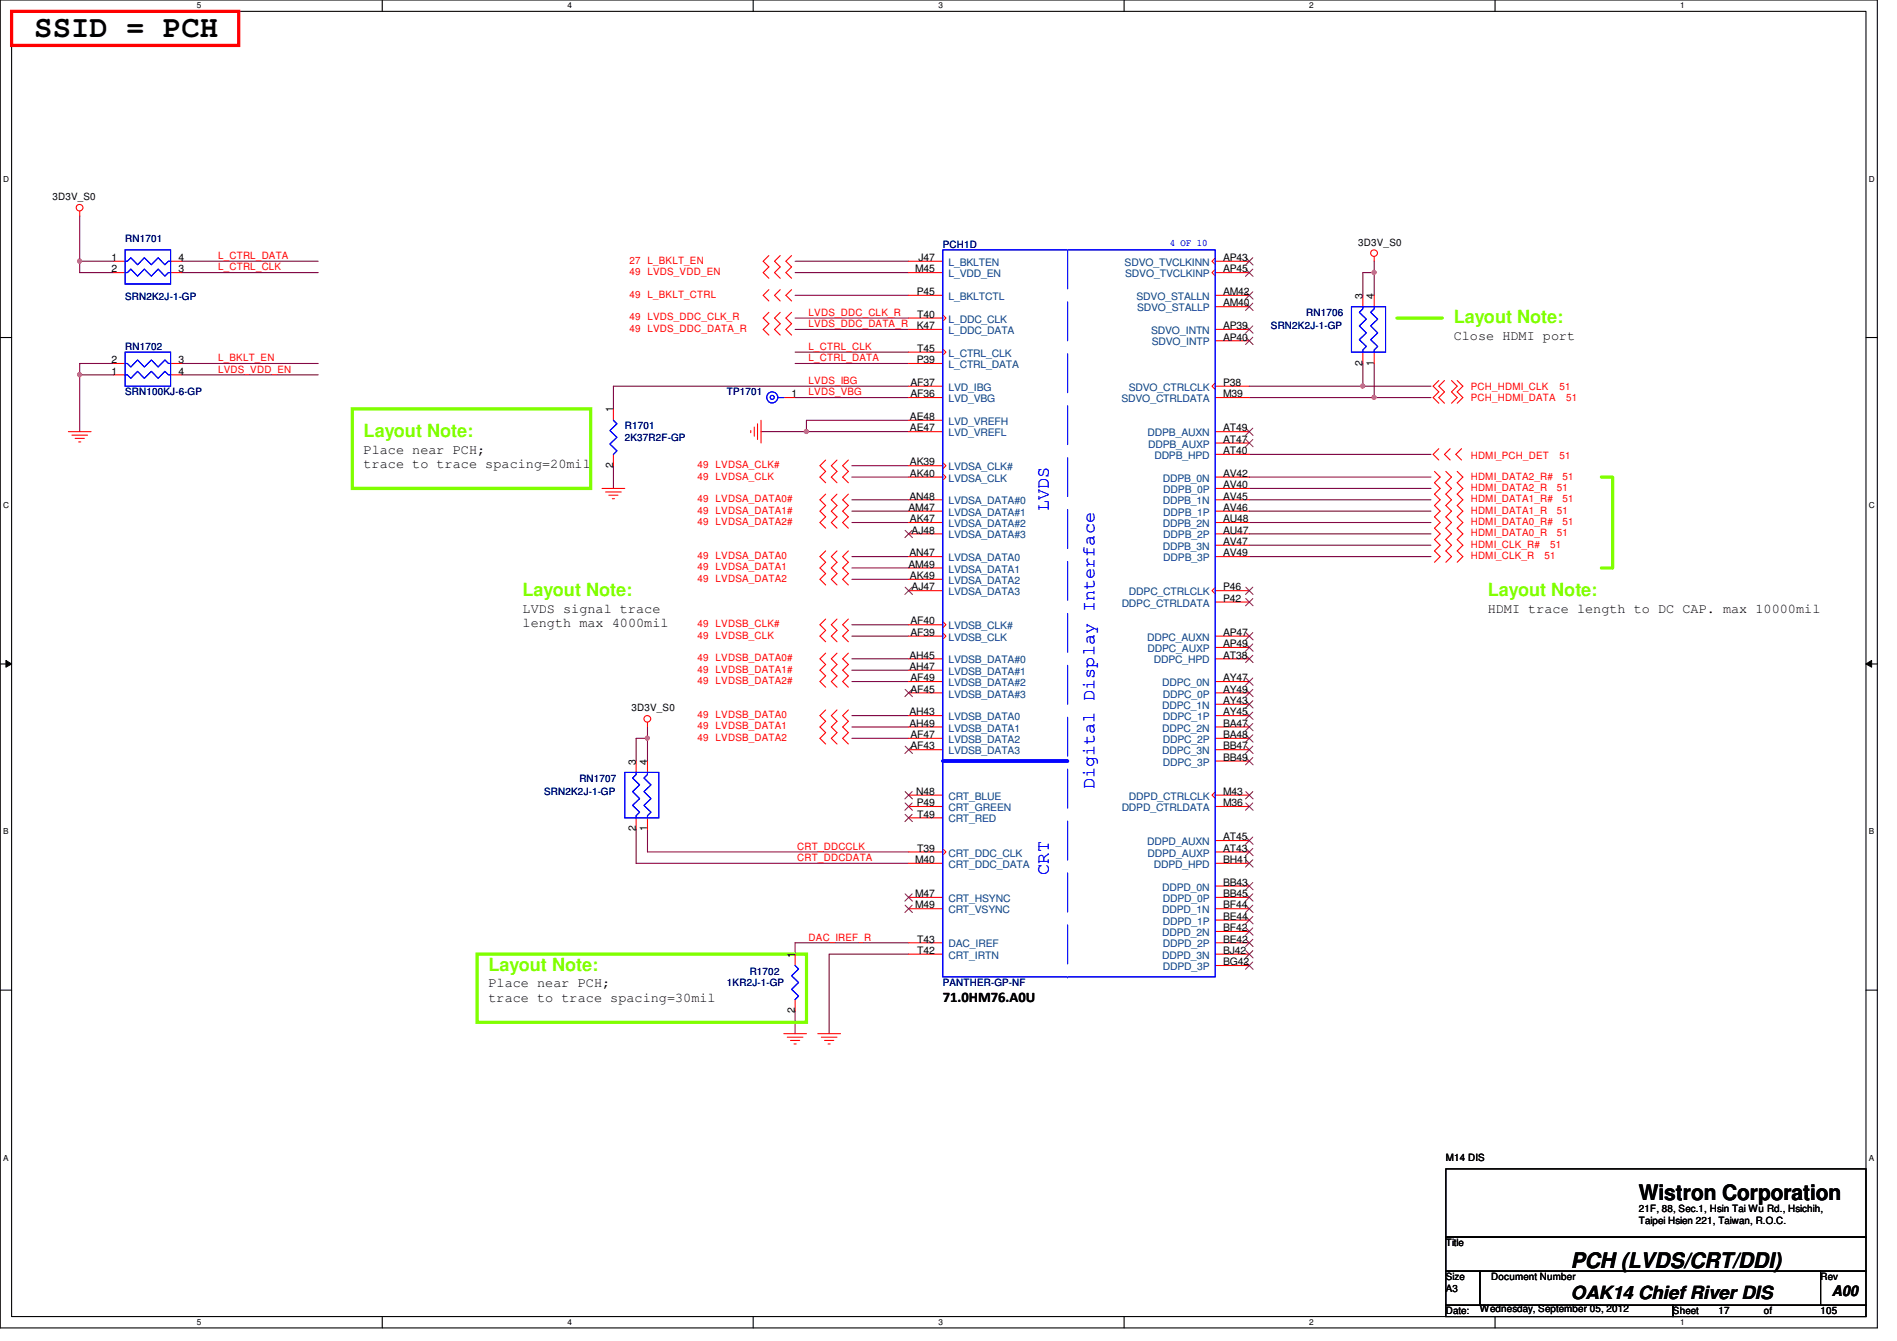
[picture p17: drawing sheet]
<svg xmlns="http://www.w3.org/2000/svg" width="297mm" height="210mm" viewBox="0 0 297 210" stroke-linecap="round" stroke-linejoin="round" font-family="sans-serif">
<defs><g id="words">
<text font-size="4.8" x="5.4" y="5.8">SSID = PCH</text>
<g font-size="3.3">
<text x="256.6" y="187.9">Wistron Corporation</text>
<text x="246" y="198.5">PCH (LVDS/CRT/DDI)</text>
</g>
<g font-size="2.8" fill="#80ff00">
<text x="227.6" y="50.6">Layout Note:</text>
<text x="56.9" y="68.4">Layout Note:</text>
<text x="81.8" y="93.3">Layout Note:</text>
<text x="233" y="93.3">Layout Note:</text>
<text x="76.5" y="152">Layout Note:</text>
</g>
<g font-size="2.8" fill="#00f">
<text x="164.2" y="80" transform="rotate(-90 164.2 80)">LVDS</text>
<text x="171.4" y="123.6" transform="rotate(-90 171.4 123.6)">Digital Display Interface</text>
<text x="164.2" y="136.9" transform="rotate(-90 164.2 136.9)">CRT</text>
</g>
<text font-size="2.8" x="246" y="203.3">OAK14 Chief River DIS</text>
<g font-size="2.3">
<text x="147.6" y="156.8">71.0HM76.A0U</text>
<text x="286.8" y="202.8">A00</text>
</g>
<g font-size="2.1">
<text x="227.6" y="53.2">Close HDMI port</text>
<text x="56.9" y="71">Place near PCH;</text>
<text x="56.9" y="73.2">trace to trace spacing=20mil</text>
<text x="81.8" y="95.9">LVDS signal trace</text>
<text x="233" y="95.9">HDMI trace length to DC CAP. max 10000mil</text>
<text x="81.8" y="98.1">length max 4000mil</text>
<text x="76.5" y="154.6">Place near PCH;</text>
<text x="76.5" y="156.8">trace to trace spacing=30mil</text>
</g>
<g font-size="1.6">
<text x="8.2" y="31.3">3D3V_S0</text>
<text x="17.5" y="40.9">1</text>
<text x="27.9" y="40.9">4</text>
<text x="143.8" y="40.9">J47</text>
<text x="191.5" y="40.9">AP43</text>
<text x="212.7" y="38.4">3D3V_S0</text>
<text x="17.5" y="42.6">2</text>
<text x="27.9" y="42.6">3</text>
<text x="143.3" y="42.6">M45</text>
<text x="143.5" y="46.2">P45</text>
<text x="191.5" y="48">AM40</text>
<text x="191.5" y="46.2">AM42</text>
<text x="191.5" y="42.6">AP45</text>
<text x="213.4" y="46.8" transform="rotate(-90 213.4 46.8)">3</text>
<text x="215.1" y="46.8" transform="rotate(-90 215.1 46.8)">4</text>
<text x="143.5" y="51.5">K47</text>
<text x="143.6" y="49.7">T40</text>
<text x="191.5" y="53.3">AP40</text>
<text x="191.5" y="51.5">AP39</text>
<text x="17.5" y="58.6">1</text>
<text x="17.5" y="56.9">2</text>
<text x="27.9" y="56.9">3</text>
<text x="27.9" y="58.6">4</text>
<text x="143.5" y="56.9">P39</text>
<text x="143.6" y="55.1">T45</text>
<text x="213.4" y="57.2" transform="rotate(-90 213.4 57.2)">2</text>
<text x="215.1" y="57.2" transform="rotate(-90 215.1 57.2)">1</text>
<text x="96" y="64.6" transform="rotate(-90 96 64.6)">1</text>
<text x="123.9" y="62.2">1</text>
<text x="142.5" y="65.7">AE48</text>
<text x="142.6" y="60.4">AF37</text>
<text x="142.6" y="62.2">AF36</text>
<text x="191.5" y="60.4">P38</text>
<text x="191.5" y="62.2">M39</text>
<text x="142.5" y="67.5">AE47</text>
<text x="191.5" y="69.3">AT47</text>
<text x="191.5" y="67.5">AT49</text>
<text x="191.5" y="71.1">AT40</text>
<text x="96" y="73.2" transform="rotate(-90 96 73.2)">2</text>
<text x="142.5" y="72.9">AK39</text>
<text x="142.5" y="74.6">AK40</text>
<text x="191.5" y="74.6">AV42</text>
<text x="191.5" y="76.4">AV40</text>
<text x="142.2" y="80">AM47</text>
<text x="142.4" y="78.2">AN48</text>
<text x="142.5" y="81.7">AK47</text>
<text x="142.7" y="83.5">AJ48</text>
<text x="191.5" y="78.2">AV45</text>
<text x="191.5" y="81.7">AU48</text>
<text x="191.5" y="80">AV46</text>
<text x="191.5" y="83.5">AU47</text>
<text x="142.2" y="88.9">AM49</text>
<text x="142.4" y="87.1">AN47</text>
<text x="191.5" y="85.3">AV47</text>
<text x="191.5" y="87.1">AV49</text>
<text x="142.5" y="90.6">AK49</text>
<text x="142.7" y="92.4">AJ47</text>
<text x="191.5" y="92.4">P46</text>
<text x="191.5" y="94.2">P42</text>
<text x="142.6" y="97.7">AF40</text>
<text x="142.6" y="99.5">AF39</text>
<text x="191.5" y="101.3">AP49</text>
<text x="191.5" y="99.5">AP47</text>
<text x="142.4" y="103.1">AH45</text>
<text x="142.4" y="104.9">AH47</text>
<text x="142.6" y="106.6">AF49</text>
<text x="191.5" y="106.6">AY47</text>
<text x="191.5" y="103.1">AT38</text>
<text x="98.9" y="111.3">3D3V_S0</text>
<text x="142.4" y="112">AH43</text>
<text x="142.4" y="113.7">AH49</text>
<text x="142.6" y="108.4">AF45</text>
<text x="191.5" y="112">AY45</text>
<text x="191.5" y="108.4">AY49</text>
<text x="191.5" y="110.2">AY43</text>
<text x="191.5" y="113.7">BA47</text>
<text x="99.6" y="119.7" transform="rotate(-90 99.6 119.7)">3</text>
<text x="101.3" y="119.7" transform="rotate(-90 101.3 119.7)">4</text>
<text x="142.6" y="115.5">AF47</text>
<text x="142.6" y="117.3">AF43</text>
<text x="191.5" y="115.5">BA48</text>
<text x="191.5" y="119.1">BB49</text>
<text x="191.5" y="117.3">BB47</text>
<text x="143.5" y="124.4">N48</text>
<text x="191.5" y="124.4">M43</text>
<text x="99.6" y="130.1" transform="rotate(-90 99.6 130.1)">2</text>
<text x="101.3" y="130.1" transform="rotate(-90 101.3 130.1)">1</text>
<text x="143.5" y="126.2">P49</text>
<text x="143.6" y="128">T49</text>
<text x="191.5" y="131.5">AT45</text>
<text x="191.5" y="126.2">M36</text>
<text x="143.3" y="135.1">M40</text>
<text x="143.6" y="133.3">T39</text>
<text x="191.5" y="133.3">AT43</text>
<text x="191.5" y="135.1">BH41</text>
<text x="143.3" y="140.4">M47</text>
<text x="143.3" y="142.2">M49</text>
<text x="191.5" y="140.4">BB45</text>
<text x="191.5" y="144">BE44</text>
<text x="191.5" y="138.6">BB43</text>
<text x="191.5" y="142.2">BF44</text>
<text x="124.5" y="149.9" transform="rotate(-90 124.5 149.9)">1</text>
<text x="143.6" y="149.3">T42</text>
<text x="143.6" y="147.5">T43</text>
<text x="191.5" y="147.5">BE42</text>
<text x="191.5" y="145.8">BF42</text>
<text x="191.5" y="149.3">BJ42</text>
<text x="191.5" y="151.1">BG42</text>
<text x="124.5" y="158.6" transform="rotate(-90 124.5 158.6)">2</text>
<text x="226.4" y="181.7">M14 DIS</text>
<text x="256.6" y="189.7">21F, 88, Sec.1, Hsin Tai Wu Rd., Hsichih,</text>
<text x="256.6" y="191.6">Taipei Hsien 221, Taiwan, R.O.C.</text>
<text x="226.4" y="195.1">Title</text>
<text x="226.4" y="200.4">Size</text>
<text x="226.4" y="202.2">A3</text>
<text x="233.5" y="200.4">Document Number</text>
<text x="285.1" y="200.4">Rev</text>
<text x="226.4" y="205.7">Date:</text>
<text x="231.7" y="205.4">Wednesday, September 05, 2012</text>
<text x="262" y="205.7">Sheet</text>
<text x="269.1" y="205.7">17</text>
<text x="276.2" y="205.7">of</text>
<text x="285.1" y="205.7">105</text>
</g>
<g font-size="1.6" fill="#000080">
<text x="19.6" y="37.9">RN1701</text>
<text x="147.6" y="38.8">PCH1D</text>
<text x="19.6" y="46.9">SRN2K2J-1-GP</text>
<text x="199" y="51.6">SRN2K2J-1-GP</text>
<text x="204.5" y="49.4">RN1706</text>
<text x="19.6" y="54.8">RN1702</text>
<text x="19.6" y="61.9">SRN100KJ-6-GP</text>
<text x="113.8" y="61.9">TP1701</text>
<text x="97.8" y="67.2">R1701</text>
<text x="97.8" y="69">2K37R2F-GP</text>
<text x="85.2" y="124.5">SRN2K2J-1-GP</text>
<text x="90.7" y="122.3">RN1707</text>
<text x="113.8" y="154.3">1KR2J-1-GP</text>
<text x="117.4" y="152.6">R1702</text>
<text x="147.6" y="154.3">PANTHER-GP-NF</text>
</g>
<g font-size="1.6" fill="#f00">
<text x="34.2" y="40.6">L_CTRL_DATA</text>
<text x="98.5" y="41.3">27 L_BKLT_EN</text>
<text x="34.2" y="42.3">L_CTRL_CLK</text>
<text x="98.5" y="46.6">49 L_BKLT_CTRL</text>
<text x="98.5" y="43.1">49 LVDS_VDD_EN</text>
<text x="98.5" y="50.2">49 LVDS_DDC_CLK_R</text>
<text x="98.5" y="51.9">49 LVDS_DDC_DATA_R</text>
<text x="126.6" y="49.4">LVDS_DDC_CLK_R</text>
<text x="126.6" y="51.2">LVDS_DDC_DATA_R</text>
<text x="34.2" y="58.3">LVDS_VDD_EN</text>
<text x="34.2" y="56.6">L_BKLT_EN</text>
<text x="126.6" y="56.6">L_CTRL_DATA</text>
<text x="126.6" y="54.8">L_CTRL_CLK</text>
<text x="126.6" y="61.9">LVDS_VBG</text>
<text x="126.6" y="60.1">LVDS_IBG</text>
<text x="230.3" y="61">PCH_HDMI_CLK</text>
<text x="230.3" y="62.8">PCH_HDMI_DATA</text>
<text x="244.2" y="61">51</text>
<text x="245.2" y="62.8">51</text>
<text x="230.3" y="71.8">HDMI_PCH_DET</text>
<text x="244.2" y="71.8">51</text>
<text x="109.2" y="73.3">49 LVDSA_CLK#</text>
<text x="109.2" y="75.1">49 LVDSA_CLK</text>
<text x="230.3" y="76.8">HDMI_DATA2_R</text>
<text x="230.3" y="75.1">HDMI_DATA2_R#</text>
<text x="243.8" y="76.8">51</text>
<text x="244.7" y="75.1">51</text>
<text x="109.2" y="78.6">49 LVDSA_DATA0#</text>
<text x="109.2" y="80.4">49 LVDSA_DATA1#</text>
<text x="109.2" y="82.2">49 LVDSA_DATA2#</text>
<text x="230.3" y="83.9">HDMI_DATA0_R</text>
<text x="230.3" y="82.2">HDMI_DATA0_R#</text>
<text x="230.3" y="80.4">HDMI_DATA1_R</text>
<text x="230.3" y="78.6">HDMI_DATA1_R#</text>
<text x="243.8" y="83.9">51</text>
<text x="243.8" y="80.4">51</text>
<text x="244.7" y="82.2">51</text>
<text x="244.7" y="78.6">51</text>
<text x="109.2" y="87.5">49 LVDSA_DATA0</text>
<text x="109.2" y="89.3">49 LVDSA_DATA1</text>
<text x="230.3" y="87.5">HDMI_CLK_R</text>
<text x="230.3" y="85.7">HDMI_CLK_R#</text>
<text x="241.8" y="87.5">51</text>
<text x="242.7" y="85.7">51</text>
<text x="109.2" y="91.1">49 LVDSA_DATA2</text>
<text x="109.2" y="98.2">49 LVDSB_CLK#</text>
<text x="109.2" y="99.9">49 LVDSB_CLK</text>
<text x="109.2" y="103.5">49 LVDSB_DATA0#</text>
<text x="109.2" y="105.3">49 LVDSB_DATA1#</text>
<text x="109.2" y="107.1">49 LVDSB_DATA2#</text>
<text x="109.2" y="112.4">49 LVDSB_DATA0</text>
<text x="109.2" y="114.2">49 LVDSB_DATA1</text>
<text x="109.2" y="116">49 LVDSB_DATA2</text>
<text x="124.8" y="134.8">CRT_DDCDATA</text>
<text x="124.8" y="133">CRT_DDCCLK</text>
<text x="126.6" y="147.2">DAC_IREF_R</text>
</g>
<g font-size="1.6" fill="#004080">
<text x="148.5" y="41.6">L_BKLTEN</text>
<text x="176.1" y="41.6">SDVO_TVCLKINN</text>
<text x="148.5" y="46.9">L_BKLTCTL</text>
<text x="148.5" y="43.4">L_VDD_EN</text>
<text x="176.2" y="43.4">SDVO_TVCLKINP</text>
<text x="178" y="46.9">SDVO_STALLN</text>
<text x="148.5" y="50.5">L_DDC_CLK</text>
<text x="148.5" y="52.3">L_DDC_DATA</text>
<text x="178.1" y="48.7">SDVO_STALLP</text>
<text x="180.3" y="52.3">SDVO_INTN</text>
<text x="148.5" y="55.8">L_CTRL_CLK</text>
<text x="148.5" y="57.6">L_CTRL_DATA</text>
<text x="180.3" y="54.1">SDVO_INTP</text>
<text x="148.5" y="61.2">LVD_IBG</text>
<text x="148.5" y="62.9">LVD_VBG</text>
<text x="175.6" y="62.9">SDVO_CTRLDATA</text>
<text x="176.7" y="61.2">SDVO_CTRLCLK</text>
<text x="148.5" y="66.5">LVD_VREFH</text>
<text x="148.5" y="68.3">LVD_VREFL</text>
<text x="179.7" y="68.3">DDPB_AUXN</text>
<text x="179.8" y="70.1">DDPB_AUXP</text>
<text x="180.8" y="71.8">DDPB_HPD</text>
<text x="148.5" y="73.6">LVDSA_CLK#</text>
<text x="148.5" y="75.4">LVDSA_CLK</text>
<text x="182.1" y="75.4">DDPB_0N</text>
<text x="182.2" y="77.2">DDPB_0P</text>
<text x="148.5" y="79">LVDSA_DATA#0</text>
<text x="148.5" y="80.7">LVDSA_DATA#1</text>
<text x="148.5" y="82.5">LVDSA_DATA#2</text>
<text x="182.1" y="79">DDPB_1N</text>
<text x="182.1" y="82.5">DDPB_2N</text>
<text x="182.2" y="80.7">DDPB_1P</text>
<text x="148.5" y="84.3">LVDSA_DATA#3</text>
<text x="148.5" y="87.8">LVDSA_DATA0</text>
<text x="148.5" y="89.6">LVDSA_DATA1</text>
<text x="182.1" y="86.1">DDPB_3N</text>
<text x="182.2" y="84.3">DDPB_2P</text>
<text x="182.2" y="87.8">DDPB_3P</text>
<text x="148.5" y="91.4">LVDSA_DATA2</text>
<text x="148.5" y="93.2">LVDSA_DATA3</text>
<text x="175.6" y="95">DDPC_CTRLDATA</text>
<text x="176.8" y="93.2">DDPC_CTRLCLK</text>
<text x="148.5" y="98.5">LVDSB_CLK#</text>
<text x="148.5" y="100.3">LVDSB_CLK</text>
<text x="179.6" y="100.3">DDPC_AUXN</text>
<text x="148.5" y="103.8">LVDSB_DATA#0</text>
<text x="148.5" y="105.6">LVDSB_DATA#1</text>
<text x="148.5" y="107.4">LVDSB_DATA#2</text>
<text x="179.7" y="102.1">DDPC_AUXP</text>
<text x="180.7" y="103.8">DDPC_HPD</text>
<text x="182" y="107.4">DDPC_0N</text>
<text x="148.5" y="109.2">LVDSB_DATA#3</text>
<text x="148.5" y="112.7">LVDSB_DATA0</text>
<text x="182" y="111">DDPC_1N</text>
<text x="182.1" y="112.7">DDPC_1P</text>
<text x="182.1" y="109.2">DDPC_0P</text>
<text x="148.5" y="114.5">LVDSB_DATA1</text>
<text x="148.5" y="116.3">LVDSB_DATA2</text>
<text x="148.5" y="118.1">LVDSB_DATA3</text>
<text x="182" y="114.5">DDPC_2N</text>
<text x="182" y="118.1">DDPC_3N</text>
<text x="182.1" y="116.3">DDPC_2P</text>
<text x="182.1" y="119.8">DDPC_3P</text>
<text x="148.5" y="125.2">CRT_BLUE</text>
<text x="176.8" y="125.2">DDPD_CTRLCLK</text>
<text x="148.5" y="127">CRT_GREEN</text>
<text x="148.5" y="128.7">CRT_RED</text>
<text x="175.6" y="127">DDPD_CTRLDATA</text>
<text x="148.5" y="134.1">CRT_DDC_CLK</text>
<text x="148.5" y="135.8">CRT_DDC_DATA</text>
<text x="179.6" y="132.3">DDPD_AUXN</text>
<text x="179.7" y="134.1">DDPD_AUXP</text>
<text x="180.7" y="135.8">DDPD_HPD</text>
<text x="148.5" y="141.2">CRT_HSYNC</text>
<text x="148.5" y="143">CRT_VSYNC</text>
<text x="182" y="139.4">DDPD_0N</text>
<text x="182" y="143">DDPD_1N</text>
<text x="182.1" y="141.2">DDPD_0P</text>
<text x="148.5" y="148.3">DAC_IREF</text>
<text x="182" y="146.5">DDPD_2N</text>
<text x="182.1" y="148.3">DDPD_2P</text>
<text x="182.1" y="144.7">DDPD_1P</text>
<text x="148.5" y="150.1">CRT_IRTN</text>
<text x="182" y="150.1">DDPD_3N</text>
<text x="182.1" y="151.8">DDPD_3P</text>
</g>
<text font-size="1.6" fill="#00f" x="183.2" y="38.6">4 OF 10</text>
<g font-size="1.3">
<text x="30.8" y="1.3">5</text>
<text x="88.9" y="1.3">4</text>
<text x="146.9" y="1.3">3</text>
<text x="205" y="1.3">2</text>
<text x="263.1" y="1.3">1</text>
<text x=".5" y="28.4">D</text>
<text x="292.6" y="28.4">D</text>
<text x=".5" y="79.5">C</text>
<text x="292.6" y="79.5">C</text>
<text x=".5" y="130.6">B</text>
<text x="292.6" y="130.6">B</text>
<text x=".5" y="181.7">A</text>
<text x="292.6" y="181.7">A</text>
<text x="30.8" y="207.4">5</text>
<text x="88.9" y="207.4">4</text>
<text x="146.9" y="207.4">3</text>
<text x="205" y="207.4">2</text>
<text x="263.1" y="207.4">1</text>
</g>
</g></defs>
<path d="M0 0h294v207.9h-294zM1.8 1.8h290.4v204.3h-290.4z" fill="none" stroke="#000" stroke-width=".17"/>
<g fill="#fff">
<path d="M30.8 .2h.7v1.4h-.7z"/>
<path d="M30.8 206.2h.7v1.4h-.7z"/>
</g>
<path d="M59.9 0v1.8M59.9 206.1v1.8" fill="none" stroke="#000" stroke-width=".17"/>
<g fill="#fff">
<path d="M88.9 .2h.6v1.4h-.6z"/>
<path d="M88.9 206.2h.6v1.4h-.6z"/>
</g>
<path d="M117.9 0v1.8M117.9 206.1v1.8" fill="none" stroke="#000" stroke-width=".17"/>
<g fill="#fff">
<path d="M146.9 .2h.7v1.4h-.7z"/>
<path d="M146.9 206.2h.7v1.4h-.7z"/>
</g>
<path d="M176 0v1.8M176 206.1v1.8" fill="none" stroke="#000" stroke-width=".17"/>
<g fill="#fff">
<path d="M205 .2h.7v1.4h-.7z"/>
<path d="M205 206.2h.7v1.4h-.7z"/>
</g>
<path d="M234.1 0v1.8M234.1 206.1v1.8" fill="none" stroke="#000" stroke-width=".17"/>
<g fill="#fff">
<path d="M263.1 .2h.7v1.4h-.7z"/>
<path d="M263.1 206.2h.7v1.4h-.7z"/>
<path d="M.5 27.3h.9v1.4h-.9z"/>
<path d="M292.6 27.3h.9v1.4h-.9z"/>
<path d="M.5 78.4h.9v1.4h-.9z"/>
<path d="M292.6 78.4h.9v1.4h-.9z"/>
</g>
<path d="M0 52.8h1.8M292.2 52.8h1.8" fill="none" stroke="#000" stroke-width=".17"/>
<g fill="#fff">
<path d="M.5 129.5h.8v1.4h-.8z"/>
<path d="M292.6 129.5h.9v1.4h-.9z"/>
</g>
<path d="M0 103.9h1.8M292.2 103.9h1.8" fill="none" stroke="#000" stroke-width=".17"/>
<path d="M.9 103.4l.9 .5-.9 .5zM292.2 103.9l.9-.5v1z" fill="#000"/>
<path d="M.9 103.4l.9 .5-.9 .5zM292.2 103.9l.9-.5v1z" fill="none" stroke="#000" stroke-width=".16"/>
<g fill="#fff">
<path d="M.5 180.5h.8v1.4h-.8z"/>
<path d="M292.6 180.5h.9v1.4h-.9z"/>
</g>
<path d="M0 155h1.8M292.2 155h1.8" fill="none" stroke="#000" stroke-width=".17"/>
<g fill="none" stroke="#800040" stroke-width=".17">
<path d="M12.5 56.9h5.3M12.5 40.9h5.3M12.5 58.7v8.9M124.5 46.2h17.8M124.5 40.9h17.8M124.5 42.7h17.8M96.1 72.9v3.6M124.5 62.2h17.8M133.4 72.9h8.9M133.4 74.7h8.9M133.4 78.2h8.9M142.3 60.5h-46.2v3.5"/>
<path d="M133.4 80h8.9M133.4 88.9h8.9M133.4 90.7h8.9M133.4 87.1h8.9M133.4 81.8h8.9M124.5 147.6h17.8M142.3 149.4h-12.5v12.4"/>
</g>
<circle cx="12.5" cy="40.9" r=".32" fill="#f0f"/>
<circle cx="12.5" cy="40.9" r=".32" fill="none" stroke="#f0f" stroke-width=".17"/>
<path d="M28.5 58.7h21.3M126.3 65.8h16M126.3 67.6h16" fill="none" stroke="#800040" stroke-width=".17"/>
<circle cx="126.3" cy="67.5" r=".32" fill="#f0f"/>
<circle cx="126.3" cy="67.5" r=".32" fill="none" stroke="#f0f" stroke-width=".17"/>
<path d="M12.5 33.8v7.1M12.5 42.7h5.3M12.5 56.9v1.8M28.5 40.9h21.3M124.5 56.9h17.8M124.5 55.1h17.8M124.5 49.8h17.8M124.5 51.6h17.8M124.5 147.6v1.8" fill="none" stroke="#800040" stroke-width=".17"/>
<circle cx="12.5" cy="58.6" r=".32" fill="#f0f"/>
<circle cx="12.5" cy="58.6" r=".32" fill="none" stroke="#f0f" stroke-width=".17"/>
<path d="M12.5 58.7h5.3M28.5 56.9h21.3M215.2 62.2h8.9M124.5 158.2v3.6" fill="none" stroke="#800040" stroke-width=".17"/>
<circle cx="215.2" cy="62.2" r=".32" fill="#f0f"/>
<circle cx="215.2" cy="62.2" r=".32" fill="none" stroke="#f0f" stroke-width=".17"/>
<path d="M213.4 60.5h10.7" fill="none" stroke="#800040" stroke-width=".17"/>
<circle cx="213.4" cy="60.4" r=".32" fill="#f0f"/>
<circle cx="213.4" cy="60.4" r=".32" fill="none" stroke="#f0f" stroke-width=".17"/>
<path d="M213.4 42.7h1.8v3.5" fill="none" stroke="#800040" stroke-width=".17"/>
<circle cx="215.2" cy="42.6" r=".32" fill="#f0f"/>
<circle cx="215.2" cy="42.6" r=".32" fill="none" stroke="#f0f" stroke-width=".17"/>
<g fill="none" stroke="#800040" stroke-width=".17">
<path d="M12.5 40.9v1.8M28.5 42.7h21.3M213.4 56.9v3.6h-17.8M213.4 42.7v3.5M215.2 56.9v5.3h-19.6M215.2 40.9v1.8M126.3 65.8v1.8h-7.1M195.6 76.5h28.5M195.6 74.7h28.5M195.6 78.2h28.5M195.6 71.1h28.5M195.6 80h28.5"/>
<path d="M195.6 83.6h28.5M195.6 81.8h28.5M195.6 87.1h28.5M195.6 85.3h28.5M101.4 115.6v3.5M99.6 135.1h42.7M101.4 133.3h40.9"/>
</g>
<circle cx="101.4" cy="115.5" r=".32" fill="#f0f"/>
<circle cx="101.4" cy="115.5" r=".32" fill="none" stroke="#f0f" stroke-width=".17"/>
<path d="M133.4 97.8h8.9M133.4 99.6h8.9M101.4 113.8v1.8h-1.8v3.5M133.4 103.1h8.9M133.4 104.9h8.9M133.4 106.7h8.9M133.4 112h8.9M133.4 113.8h8.9M133.4 115.6h8.9M99.6 129.8v5.3M101.4 129.8v3.5" fill="none" stroke="#800040" stroke-width=".17"/>
<g fill="none" stroke="#f00" stroke-width=".17">
<path d="M12.5 33.1v.7M17.8 40.9h1.8M17.8 56.9h1.8M17.8 42.7h1.8M17.8 58.7h1.8M26.7 40.9h1.8M26.7 56.9h1.8M26.7 42.7h1.8M26.7 58.7h1.8M120.4 48.9l-.9 .9 .9 .9-.9 .9 .9 .9M120.4 45.3l-.9 .9 .9 .9M120.4 40l-.9 .9 .9 .9-.9 .9 .9 .9"/>
<path d="M122.2 48.9l-.9 .9 .9 .9-.9 .9 .9 .9M122.2 45.3l-.9 .9 .9 .9M122.2 40l-.9 .9 .9 .9-.9 .9 .9 .9M123.9 48.9l-.8 .9 .8 .9-.8 .9 .8 .9M123.9 45.3l-.8 .9 .8 .9M123.9 40l-.8 .9 .8 .9-.8 .9 .8 .9M142.3 46.2h5.3M142.3 40.9h5.3M142.3 55.1h5.3M142.3 56.9h5.3M142.3 49.8h5.3M142.3 51.6h5.3"/>
<path d="M142.3 42.7h5.3M147.6 54.6l.5 .5-.5 .5M147.6 49.3l.5 .5-.5 .5M190.3 59.9l-.5 .6 .5 .5M190.3 42.2l-.5 .5 .5 .5M190.3 40.4l-.5 .5 .5 .5M190.3 46.2h5.3M190.3 40.9h5.3M190.3 51.6h5.3M190.3 42.7h5.3M190.3 48h5.3M190.3 53.3h5.3"/>
<path d="M213.4 46.2v1.8M213.4 55.1v1.8M215.2 40.2v.7M215.2 46.2v1.8M215.2 55.1v1.8M225.3 59.6l-.9 .9 .9 .8-.9 .9 .9 .9M226.2 59.6l-.9 .9 .9 .8-.9 .9 .9 .9M227.3 59.6l.9 .9-.9 .8 .9 .9-.9 .9M228.2 59.6l.9 .9-.9 .8 .9 .9-.9 .9M10.7 67.6h3.6M11.3 68.1h2.4M11.8 68.6h1.4"/>
<path d="M12.3 69.2h.4M94.3 76.5h3.5M94.8 77h2.5M95.3 77.5h1.5M95.9 78.1h.3M96.1 64v1.8M96.1 71.1v1.8M117.6 67.4v.3M118.1 66.8v1.5M118.6 66.3v2.5M119.2 65.8v3.5M122.7 62.2h1.8"/>
<path d="M129.3 77.3l-.9 .9 .9 .9-.9 .9 .9 .9-.9 .9 .9 .9M129.3 72l-.9 .9 .9 .9-.9 .9 .9 .9M131.1 77.3l-.9 .9 .9 .9-.9 .9 .9 .9-.9 .9 .9 .9M131.1 72l-.9 .9 .9 .9-.9 .9 .9 .9M132.8 77.3l-.9 .9 .9 .9-.9 .9 .9 .9-.9 .9 .9 .9M132.8 72l-.9 .9 .9 .9-.9 .9 .9 .9M142.3 72.9h5.3M142.3 74.7h5.3M142.3 78.2h5.3M142.3 65.8h5.3M142.3 67.6h5.3M142.3 60.5h5.3"/>
<path d="M142.3 62.2h5.3M147.6 72.4l.5 .5-.5 .5M147.6 74.2l.5 .5-.5 .5M190.3 74.7h5.3M190.3 78.2h5.3M190.3 67.6h5.3M190.3 76.5h5.3M190.3 60.5h5.3M190.3 62.2h5.3M190.3 69.3h5.3M190.3 71.1h5.3M224.6 73.8l.9 .9-.9 .9 .9 .9-.9 .8 .9 .9-.9 .9 .9 .9-.9 .9 .9 .9-.9 .9 .9 .9-.9 .9 .9 .8-.9 .9 .9 .9-.9 .9"/>
<path d="M225.3 70.2l-.9 .9 .9 .9M226.4 73.8l.9 .9-.9 .9 .9 .9-.9 .8 .9 .9-.9 .9 .9 .9-.9 .9 .9 .9-.9 .9 .9 .9-.9 .9 .9 .8-.9 .9 .9 .9-.9 .9M227.1 70.2l-.9 .9 .9 .9M228.2 73.8l.9 .9-.9 .9 .9 .9-.9 .8 .9 .9-.9 .9 .9 .9-.9 .9 .9 .9-.9 .9 .9 .9-.9 .9 .9 .8-.9 .9 .9 .9-.9 .9M228.9 70.2l-.9 .9 .9 .9M129.3 86.2l-.9 .9 .9 .9-.9 .9 .9 .9-.9 .9 .9 .9M129.3 96.9l-.9 .9 .9 .9-.9 .9 .9 .9M131.1 86.2l-.9 .9 .9 .9-.9 .9 .9 .9-.9 .9 .9 .9M131.1 96.9l-.9 .9 .9 .9-.9 .9 .9 .9M132.8 86.2l-.9 .9 .9 .9-.9 .9 .9 .9-.9 .9 .9 .9M132.8 96.9l-.9 .9 .9 .9-.9 .9 .9 .9M142.3 80h5.3"/>
<path d="M142.3 81.8h5.3M142.3 83.6h5.3M142.3 87.1h5.3M142.3 88.9h5.3M142.3 90.7h5.3M142.3 92.5h5.3M142.3 97.8h5.3M142.3 99.6h5.3M147.6 97.3l.5 .5-.5 .5M147.6 99.1l.5 .5-.5 .5M190.3 91.9l-.5 .6 .5 .5M190.3 80h5.3"/>
<path d="M190.3 81.8h5.3M190.3 83.6h5.3M190.3 87.1h5.3M190.3 92.5h5.3M190.3 99.6h5.3M190.3 85.3h5.3M190.3 94.2h5.3M99.6 119.1v1.8M101.4 113.1v.7M101.4 119.1v1.8M129.3 111.1l-.9 .9 .9 .9-.9 .9 .9 .9-.9 .9 .9 .9M129.3 102.2l-.9 .9 .9 .9-.9 .9 .9 .9-.9 .9 .9 .9"/>
<path d="M131.1 111.1l-.9 .9 .9 .9-.9 .9 .9 .9-.9 .9 .9 .9M131.1 102.2l-.9 .9 .9 .9-.9 .9 .9 .9-.9 .9 .9 .9M132.8 111.1l-.9 .9 .9 .9-.9 .9 .9 .9-.9 .9 .9 .9M132.8 102.2l-.9 .9 .9 .9-.9 .9 .9 .9-.9 .9 .9 .9M142.3 103.1h5.3M142.3 104.9h5.3M142.3 106.7h5.3M142.3 108.5h5.3M142.3 112h5.3M142.3 113.8h5.3M142.3 117.3h5.3M142.3 115.6h5.3"/>
<path d="M190.3 103.1h5.3M190.3 106.7h5.3M190.3 108.5h5.3M190.3 112h5.3M190.3 110.2h5.3M190.3 113.8h5.3M190.3 117.3h5.3M190.3 115.6h5.3M190.3 119.1h5.3M190.3 101.3h5.3M99.6 128v1.8M101.4 128v1.8"/>
<path d="M142.3 124.5h5.3M142.3 133.3h5.3M142.3 135.1h5.3M142.3 126.2h5.3M142.3 128h5.3M147.6 132.8l.5 .5-.5 .6M190.3 124l-.5 .5 .5 .5M190.3 138.7h5.3M190.3 124.5h5.3M190.3 133.3h5.3M190.3 135.1h5.3M190.3 126.2h5.3"/>
<path d="M190.3 131.6h5.3M124.5 149.4v1.7M124.5 156.5v1.7M142.3 149.4h5.3M142.3 142.2h5.3M142.3 147.6h5.3M142.3 140.5h5.3M190.3 145.8h5.3M190.3 149.4h5.3M190.3 142.2h5.3M190.3 147.6h5.3M190.3 151.1h5.3"/>
<path d="M190.3 140.5h5.3M190.3 144h5.3M122.7 161.8h3.6M123.3 162.3h2.4M123.8 162.9h1.4M124.3 163.4h.4M128.1 161.8h3.5M128.6 162.3h2.5M129.1 162.9h1.5M129.7 163.4h.3"/>
<circle cx="12.5" cy="32.5" r=".52"/>
<circle cx="215.2" cy="39.6" r=".52"/>
<circle cx="101.4" cy="112.5" r=".52"/>
</g>
<path d="M226.4 183h65.8v10.6h-65.8zM226.4 193.6h65.8v5.4h-65.8zM226.4 199h5.3v5.3h-5.3zM231.7 199h53.4v5.3h-53.4zM285.1 199h7.1v5.3h-7.1zM226.4 204.3h35.6v1.8h-35.6zM262 204.3h30.2v1.8h-30.2z" fill="none" stroke="#000" stroke-width=".17"/>
<path d="M218.7 49.8h7.1M55.2 64h37.3v12.5h-37.3zM250.7 74.7h1.8v14.2h-1.8M74.7 149.4h51.6v10.6h-51.6z" fill="none" stroke="#80ff00" stroke-width=".51"/>
<path d="M1.8 1.8h35.6v5.3h-35.6z" fill="none" stroke="#f00" stroke-width=".51"/>
<g fill="none" stroke="#00f" stroke-width=".17">
<path d="M19.6 39.1h7.1v5.3h-7.1zM147.6 39.1h42.7v113.8h-42.7zM19.6 58.7h.3l.6 .5 1-1.1 1.1 1.1 1.1-1.1 1.1 1.1 1-1.1 .6 .6h.3M19.6 40.9h.3l.6-.6 1 1.1 1.1-1.1 1.1 1.1 1.1-1.1 1 1.1 .6-.5h.3M19.6 55.1h7.1v5.4h-7.1zM19.6 56.9h.3l.6 .5 1-1.1 1.1 1.1 1.1-1.1 1.1 1.1 1-1.1 .6 .6h.3M19.6 42.7h.3l.6-.6 1 1.1 1.1-1.1 1.1 1.1 1.1-1.1 1 1.1 .6-.5h.3M211.6 48h5.4v7.1h-5.4zM213.4 48v.3l-.6 .6 1.1 1.1-1.1 1 1.1 1.1-1.1 1.1 1.1 1-.5 .6v.3M215.2 48v.3l-.6 .6 1.1 1.1-1.1 1 1.1 1.1-1.1 1.1 1.1 1-.5 .6v.3M96.1 65.8l.5 .5-1.1 1.1 1.1 1.1-1.1 1 1.1 1.1-.5 .5M121.8 62.2h.9"/>
<path d="M97.8 120.9h5.4v7.1h-5.4zM99.6 120.9v.3l-.5 .6 1.1 1.1-1.1 1 1.1 1.1-1.1 1.1 1.1 1-.6 .6v.3M101.4 120.9v.3l-.6 .6 1.1 1.1-1.1 1 1.1 1.1-1.1 1.1 1.1 1-.5 .6v.3M124.5 151.1l.5 .6-1.1 1 1.1 1.1-1.1 1.1 1.1 1-.5 .6"/>
<circle cx="120.9" cy="62.2" r=".32"/>
<circle cx="120.9" cy="62.2" r=".87"/>
</g>
<g fill="none" stroke="#804000" stroke-width=".16">
<path d="M195.1 42.1l1.1 1.2M195.1 40.3l1.1 1.2M195.1 47.5l1.1 1.1M195.1 45.7l1.1 1.1M195.1 52.8l1.1 1.1M195.1 51l1.1 1.2M196.2 42.1l-1.2 1.2M196.2 40.3l-1.2 1.2M196.2 47.5l-1.2 1.1M196.2 45.7l-1.2 1.1M196.2 52.8l-1.2 1.1M196.2 51l-1.2 1.2"/>
<path d="M195.1 67l1.1 1.2M195.1 68.8l1.1 1.1M196.2 67l-1.2 1.2M196.2 68.8l-1.2 1.1M141.7 83l1.2 1.2M141.7 91.9l1.2 1.1M142.8 83l-1.1 1.2M142.8 91.9l-1.1 1.1M195.1 91.9l1.1 1.1M195.1 93.7l1.1 1.1M195.1 99l1.1 1.2M196.2 91.9l-1.2 1.1"/>
<path d="M196.2 93.7l-1.2 1.1M196.2 99l-1.2 1.2M141.7 107.9l1.2 1.2M141.7 116.8l1.2 1.1M142.8 107.9l-1.1 1.2M142.8 116.8l-1.1 1.1M195.1 106.1l1.1 1.2M195.1 109.7l1.1 1.1M195.1 113.2l1.1 1.2M195.1 116.8l1.1 1.1M195.1 111.5l1.1 1.1M195.1 107.9l1.1 1.2"/>
<path d="M195.1 115l1.1 1.2M195.1 118.6l1.1 1.1M195.1 100.8l1.1 1.1M195.1 102.6l1.1 1.1M196.2 106.1l-1.2 1.2M196.2 109.7l-1.2 1.1M196.2 113.2l-1.2 1.2M196.2 116.8l-1.2 1.1M196.2 111.5l-1.2 1.1M196.2 107.9l-1.2 1.2M196.2 115l-1.2 1.2M196.2 118.6l-1.2 1.1"/>
<path d="M196.2 100.8l-1.2 1.1M196.2 102.6l-1.2 1.1M141.7 123.9l1.2 1.2M141.7 125.7l1.2 1.1M141.7 139.9l1.2 1.2M141.7 127.5l1.2 1.1M142.8 123.9l-1.1 1.2M142.8 125.7l-1.1 1.1M142.8 139.9l-1.1 1.2M142.8 127.5l-1.1 1.1M195.1 138.1l1.1 1.2M195.1 139.9l1.1 1.2"/>
<path d="M195.1 123.9l1.1 1.2M195.1 125.7l1.1 1.1M195.1 131l1.1 1.2M195.1 132.8l1.1 1.1M195.1 134.6l1.1 1.1M196.2 138.1l-1.2 1.2M196.2 139.9l-1.2 1.2M196.2 123.9l-1.2 1.2M196.2 125.7l-1.2 1.1M196.2 131l-1.2 1.2M196.2 132.8l-1.2 1.1M196.2 134.6l-1.2 1.1"/>
<path d="M141.7 141.7l1.2 1.1M142.8 141.7l-1.1 1.1M195.1 145.2l1.1 1.2M195.1 148.8l1.1 1.1M195.1 141.7l1.1 1.1M195.1 147l1.1 1.2M195.1 150.6l1.1 1.1M195.1 143.5l1.1 1.1M196.2 145.2l-1.2 1.2M196.2 148.8l-1.2 1.1M196.2 141.7l-1.2 1.1M196.2 147l-1.2 1.2"/>
<path d="M196.2 150.6l-1.2 1.1M196.2 143.5l-1.2 1.1"/>
</g>
<path d="M167.2 39.1v113.8M167.2 152.9h.1" fill="none" stroke="#fff" stroke-width=".16" stroke-dasharray="6.1 2"/>
<path d="M167.2 39.1v113.8M167.2 152.9h.1" fill="none" stroke="#00f" stroke-width=".16" stroke-dasharray="6.1 2"/>
<path d="M147.6 119.1h19.6" fill="none" stroke="#00f" stroke-width=".51"/>
<circle cx="12.5" cy="40.9" r=".32" fill="#f0f"/>
<circle cx="12.5" cy="40.9" r=".32" fill="none" stroke="#f0f" stroke-width=".17"/>
<circle cx="126.3" cy="67.5" r=".32" fill="#f0f"/>
<circle cx="126.3" cy="67.5" r=".32" fill="none" stroke="#f0f" stroke-width=".17"/>
<circle cx="12.5" cy="58.6" r=".32" fill="#f0f"/>
<circle cx="12.5" cy="58.6" r=".32" fill="none" stroke="#f0f" stroke-width=".17"/>
<circle cx="215.2" cy="62.2" r=".32" fill="#f0f"/>
<circle cx="215.2" cy="62.2" r=".32" fill="none" stroke="#f0f" stroke-width=".17"/>
<circle cx="213.4" cy="60.4" r=".32" fill="#f0f"/>
<circle cx="213.4" cy="60.4" r=".32" fill="none" stroke="#f0f" stroke-width=".17"/>
<circle cx="215.2" cy="42.6" r=".32" fill="#f0f"/>
<circle cx="215.2" cy="42.6" r=".32" fill="none" stroke="#f0f" stroke-width=".17"/>
<circle cx="101.4" cy="115.5" r=".32" fill="#f0f"/>
<circle cx="101.4" cy="115.5" r=".32" fill="none" stroke="#f0f" stroke-width=".17"/>
<use href="#words"/>
</svg>
